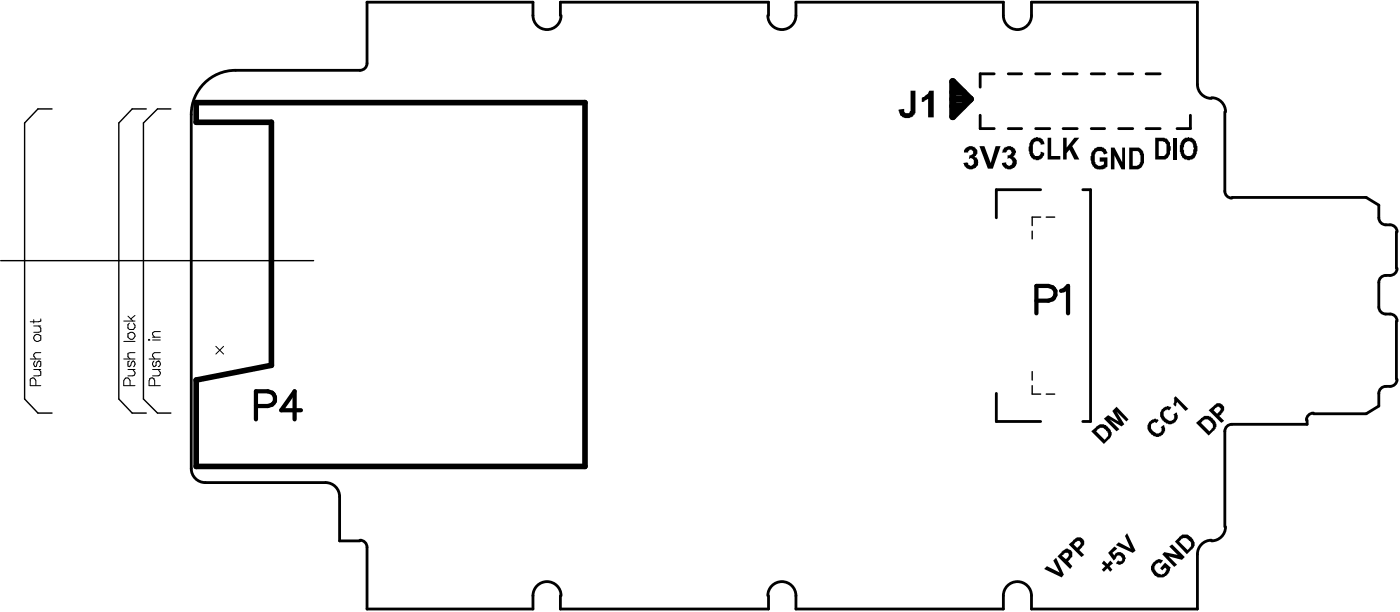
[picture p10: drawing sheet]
<svg xmlns="http://www.w3.org/2000/svg" width="84mm" height="37mm" viewBox="0 0 84 37" stroke-linecap="round" stroke-linejoin="round" font-family="sans-serif">
<g fill="none" stroke="#000" stroke-width=".17">
<path d="M33.6 .9v-.8h12.5v.8M33.7 .9a.84 .84 0 0 1-.9 .9 .84 .84 0 0 1-.8-.9v-.8h-10v3.7l-.2 .4h-7.7a2.65 2.65 0 0 0-2.6 2.7v21.2a.84 .84 0 0 0 .8 .8h7.2a.84 .84 0 0 1 .9 .9v2.6h1.2M46 .9a.84 .84 0 0 0 .9 .9 .84 .84 0 0 0 .8-.9v-.8h12.5v.8a.84 .84 0 0 0 .8 .9 .84 .84 0 0 0 .9-.9v-.8h9.9v5a.84 .84 0 0 0 .9 .8M58.8 6.9v.8h.8M59.6 4.4h-.8v.8M60.5 7.7h.8M60.5 4.4h.8M62.1 7.7h.9M62.1 4.4h.9M62.4 11.4h-2.6v1.7M63.8 7.7h.8M63.8 4.4h.8"/>
<path d="M64.9 11.4h.5v13.9h-.5M65.4 7.7h.8M65.4 4.4h.8M67.1 7.7h.8M67.1 4.4h.8M68.7 7.7h.9M68.7 4.4h.9M71.4 6.9v.8h-.8M72.7 5.9a.84 .84 0 0 1 .8 .8M73.5 6.7v4.8v.2l.4 .2M73.9 11.8h8l.8 .5v.8a.5 .5 0 0 0 .7 .4h.2l.2 .4M83.7 13.9v2.2"/>
<path d="M83.7 19.2v3.5M83.8 16.1a.5 .5 0 0 1-.7 .4l-.4 .2v.2v1.5a.5 .5 0 0 0 .7 .4l.2 .1 .2 .3M21.6 32.4h.2l.2 .4v3.7h10v-.8a.84 .84 0 0 1 .8-.8 .84 .84 0 0 1 .9 .8M33.6 35.7v.8h12.5v-.8M59.8 23.6v1.7h2.6M72.7 32.4a.84 .84 0 0 0-.9 .8v3.3h-9.9v-.8a.84 .84 0 0 0-.9-.8 .84 .84 0 0 0-.8 .8v.8h-12.5v-.8a.84 .84 0 0 0-.8-.8 .84 .84 0 0 0-.9 .8M73.5 31.6a.84 .84 0 0 1-.8 .8M78.4 25.2v.2h-4.5l-.4 .2v6M78.8 24.8l-.4 .2-.1 .2M83.8 22.7a.5 .5 0 0 1-.7 .5l-.4 .2v.9l-.8 .5h-3.1"/>
</g>
<path d="M0 15.6h18.8M3.1 6.5h-.8l-.8 .9v16.5l.8 .9h.8M8.8 6.5h-.9l-.8 .9v16.5l.8 .9h.9M10.2 6.5h-.8l-.8 .9v16.5l.8 .9h.8M61.9 13.9v.4M62.4 13h-.5v.5M62.7 13h.6M61.9 22.3v.5M61.9 23.1v.5h.5M62.7 23.6h.6" fill="none" stroke="#000" stroke-width=".08"/>
<g fill="none" stroke="#000" stroke-width=".06">
<path d="M2 19.2v.2M2 19.5h.4M2.3 19.5l.1 .2v.2h-.4M2.4 19.1v.1l-.1 .1h-.5M7.4 19.2h.7M7.7 19l.3 .2M7.8 19.4l-.1 .1 .1 .3h.2l.1-.2-.1-.2M8.1 18.9l-.3 .2M9.6 19.9h-.3l-.1 .1 .1 .2M1.8 21.5h.6M2 22.2h.4M2.1 20.1l.1-.1 .2 .1v.3l-.1 .1-.2-.1-.1-.1z"/>
<path d="M2.1 21.6l-.1 .2 .1 .2 .2-.4 .1 .1v.2v.1M2.2 23.1l-.1-.4h-.1h-.1l-.1 .4h.6M2.3 22.2l.1 .1v.2h-.4M2.4 21.1l-.3 .1-.1 .2 .2 .1M7.4 21.5h.7M7.4 20.5h.7M7.7 22.2h.4M7.7 20l.1-.1a.22 .22 0 0 1 .3 .2 .22 .22 0 0 1-.2 .2 .22 .22 0 0 1-.2-.1zM7.8 21.6l-.1 .1v.2l.1 .1 .2-.4 .1 .2-.1 .2M7.8 23.1v-.4h-.3l-.1 .1v.3h.7M8 22.2l.1 .1v.2h-.4M8.1 21.1l-.4 .1v.2l.1 .1"/>
<path d="M8.9 20.4h.1zM8.9 21.5h.7M9.2 22.2h.4M9.2 20.4h.4M9.2 20.2h.4M9.2 21.6v.2v.2l.3-.4M9.3 23.1l-.1-.4h-.2l-.1 .4h.7M9.5 21.6h.1M9.5 22.2l.1 .1v.2h-.4M9.5 21.6l.1 .2-.1 .2M9.6 21.1l-.4 .1v.2l.1 .1M12.9 20.8l.5 .4"/>
<path d="M13.4 20.8l-.5 .4"/>
</g>
<path d="M57.1 5.9h1.1M57.1 6.4h.7M57.1 5.5h.7M57.1 4.9l1.1 1-1.1 1.1z" fill="none" stroke="#000" stroke-width=".42"/>
<path d="M11.8 6.2h23.3v21.8h-23.3v-5.2l4.5-.9v-14.6h-4.5z" fill="none" stroke="#000" stroke-width=".34"/>
<g fill="#000">
<path d="M54.6 5.4h.3v1a.51 .51 0 0 1-.4 .7 .51 .51 0 0 1-.6-.5l.3-.1a.21 .21 0 0 0 .2 .3 .21 .21 0 0 0 .2-.3zM55.3 5.9l.3-.2 .1-.3h.3v1.6h-.3v-1.1l-.4 .2zM57.9 8.9a.38 .38 0 0 1 .5-.1 .38 .38 0 0 1 0 .6h.2a.45 .45 0 0 1-.2 .7 .45 .45 0 0 1-.6-.3l.2-.1a.21 .21 0 0 0 .3 .2 .21 .21 0 0 0 .1-.3 .21 .21 0 0 0-.3-.1v-.2a.17 .17 0 0 0 .3-.1 .17 .17 0 0 0-.2-.2 .17 .17 0 0 0-.2 .1h-.2zM58.7 8.8h.3l.4 1 .3-1h.3l-.5 1.3h-.3zM60.2 8.8a.43 .43 0 0 1 .5 0 .43 .43 0 0 1 .2 .3l-.2 .3a.42 .42 0 0 1 .2 .6 .42 .42 0 0 1-.7 0l-.1-.2 .2-.1a.2 .2 0 0 0 .2 .2 .2 .2 0 0 0 .2-.2 .2 .2 0 0 0-.1-.2h-.2v-.2a.18 .18 0 0 0 .3-.2 .18 .18 0 0 0-.3-.1l-.1 .1h-.2zM61.8 8.4h.1a.47 .47 0 0 1 .4-.1 .47 .47 0 0 1 .4 .3l-.3 .1a.26 .26 0 0 0-.3-.2 .26 .26 0 0 0-.2 .4 .29 .29 0 0 0 .1 .3 .29 .29 0 0 0 .4 .1v-.2l.3 .1a.47 .47 0 0 1-.5 .4 .47 .47 0 0 1-.5-.5v-.3zM62.8 8.3h.2v1.1h.6v.2h-.8zM63.8 8.3h.2v.5l.4-.5h.3l-.4 .5 .4 .8h-.3l-.3-.6-.1 .2v.4h-.2zM65.5 9a.48 .48 0 0 1 .5-.2 .48 .48 0 0 1 .4 .4l-.2 .1a.31 .31 0 0 0-.4-.2 .31 .31 0 0 0-.1 .5 .33 .33 0 0 0 .1 .3 .33 .33 0 0 0 .4 0v-.2h-.2v-.3h.4v.6a.58 .58 0 0 1-.6 .1 .58 .58 0 0 1-.4-.5zM66.6 8.8h.2l.5 .9v-.9h.2v1.4h-.2l-.5-.9v.9h-.2zM70.4 8.3h.2v1.3h-.2zM62.6 34.1l.2-.2 .7 .4-.3-.7 .1-.2 .5 1-.1 .2z"/>
<path d="M66.2 33.6l.2 .2 .2-.2 .2 .2-.3 .1 .2 .3-.1 .1-.2-.2-.2 .2-.1-.1 .2-.3-.2-.1zM66.5 33.1l.3-.3 .2 .1-.3 .2 .1 .2a.36 .36 0 0 1 .6-.1 .36 .36 0 0 1 0 .5 .36 .36 0 0 1-.5 .1l.2-.2a.18 .18 0 0 0 .2-.1 .18 .18 0 0 0-.1-.2 .18 .18 0 0 0-.2 .1l-.2 .2zM66.2 25.1l.3-.2 .6 .4-.4-.7 .3-.2 .7 .7-.1 .2-.6-.6 .4 .7-.1 .2-.8-.5 .6 .6-.1 .2zM67.6 32l.5 1-.2 .1-1-.4 .2-.2 .7 .4-.3-.8zM68.9 25.3h.1a.33 .33 0 0 1 .5-.1l-.1 .2a.27 .27 0 0 0-.4 .1 .27 .27 0 0 0 .2 .4 .25 .25 0 0 0 .3 0 .25 .25 0 0 0 .1-.3l.2-.1a.47 .47 0 0 1-.2 .6 .47 .47 0 0 1-.7-.2l-.1-.2zM69.1 33.8h.1a.39 .39 0 0 1 .5-.2l-.1 .2a.32 .32 0 0 0-.4 .3 .32 .32 0 0 0 .4 .3h.2l.2-.2-.1-.2-.2 .2-.1-.1 .3-.4 .3 .3a.58 .58 0 0 1-.7 .6 .58 .58 0 0 1-.4-.8zM69.7 24.6v-.1a.33 .33 0 0 1 .6-.1l-.2 .2a.27 .27 0 0 0-.3 .2 .27 .27 0 0 0 .2 .3 .25 .25 0 0 0 .3 .1 .25 .25 0 0 0 .1-.4l.1-.1a.47 .47 0 0 1-.2 .7 .47 .47 0 0 1-.6-.3l-.1-.1zM70.1 32.8l.2-.2 .8 .8-.2 .2-.8-.2 .5 .5-.2 .1-.7-.8 .1-.1 .8 .2zM70.4 23.9l.1-.1 .8 .7-.2 .1-.5-.5-.1 .3-.1-.1z"/>
<path d="M67.7 8.8h.4a.6 .6 0 0 1 .5 .9 .51 .51 0 0 1-.5 .5h-.4zM67.9 9.1v.8h.2a.52 .52 0 0 0 .1-.8z"/>
<path d="M69.3 8.3h.4a.57 .57 0 0 1 .5 .8 .44 .44 0 0 1-.5 .5h-.4zM69.5 8.5v.9h.2a.37 .37 0 0 0 .3-.6l-.1-.3z"/>
<path d="M70.8 8.5a.53 .53 0 0 1 .7-.2 .53 .53 0 0 1 .3 .5 .57 .57 0 0 1-.7 .8 .87 .87 0 0 1-.3-1.1zM71.1 8.6a.43 .43 0 0 0-.1 .5 .43 .43 0 0 0 .4 .3 .52 .52 0 0 0-.1-.9z"/>
<path d="M63.7 33.1a.33 .33 0 0 1 .5-.1 .33 .33 0 0 1 0 .5l-.1 .1 .2 .3-.1 .2-.8-.7zM63.7 33.3l.2 .2 .1-.1a.17 .17 0 0 0 0-.2 .17 .17 0 0 0-.2 .1z"/>
<path d="M64.1 32.6l.2-.2a.34 .34 0 0 1 .6-.1 .34 .34 0 0 1 0 .5l-.2 .2 .3 .3-.1 .1zM64.5 32.5l-.1 .1 .2 .2h.1a.17 .17 0 0 0 .1-.3 .17 .17 0 0 0-.3 0z"/>
<path d="M65.4 25.9l.3-.3a.52 .52 0 0 1 .6-.1 .52 .52 0 0 1 .3 .4v.3l-.4 .4zM65.8 25.7l-.1 .2 .5 .5 .2-.2a.39 .39 0 0 0-.1-.4 .39 .39 0 0 0-.5-.1z"/>
<path d="M70.7 32.2a.56 .56 0 0 1 .7 0 .56 .56 0 0 1 .1 .7l-.3 .3-.7-.7zM70.8 32.3l-.1 .2 .5 .5 .1-.2a.36 .36 0 0 0 0-.4 .36 .36 0 0 0-.4-.1z"/>
<path d="M71.7 25.4l.3-.3a.52 .52 0 0 1 .6-.1 .52 .52 0 0 1 .3 .4v.3l-.4 .4zM72.1 25.2l-.1 .2 .5 .5 .2-.2a.39 .39 0 0 0-.1-.4 .39 .39 0 0 0-.5-.1z"/>
<path d="M72.5 24.6l.2-.2a.36 .36 0 0 1 .6-.1 .36 .36 0 0 1-.1 .5l-.1 .1 .3 .3-.2 .2zM72.9 24.5l-.1 .1 .2 .2 .1-.1a.18 .18 0 0 0 .1-.3 .18 .18 0 0 0-.3 .1z"/>
</g>
<path d="M62.2 18h.7a.46 .46 0 0 0 .4-.6l-.2-.2-.2-.1h-.7v1.7M63.6 17.4h.2l.3-.3v1.7M15.3 24.3h.8l.3-.1a.44 .44 0 0 0-.1-.7h-.2h-.8v1.6M18 24.6h-1.1l.8-1.1v1.6" fill="none" stroke="#000" stroke-width=".25"/>
</svg>
